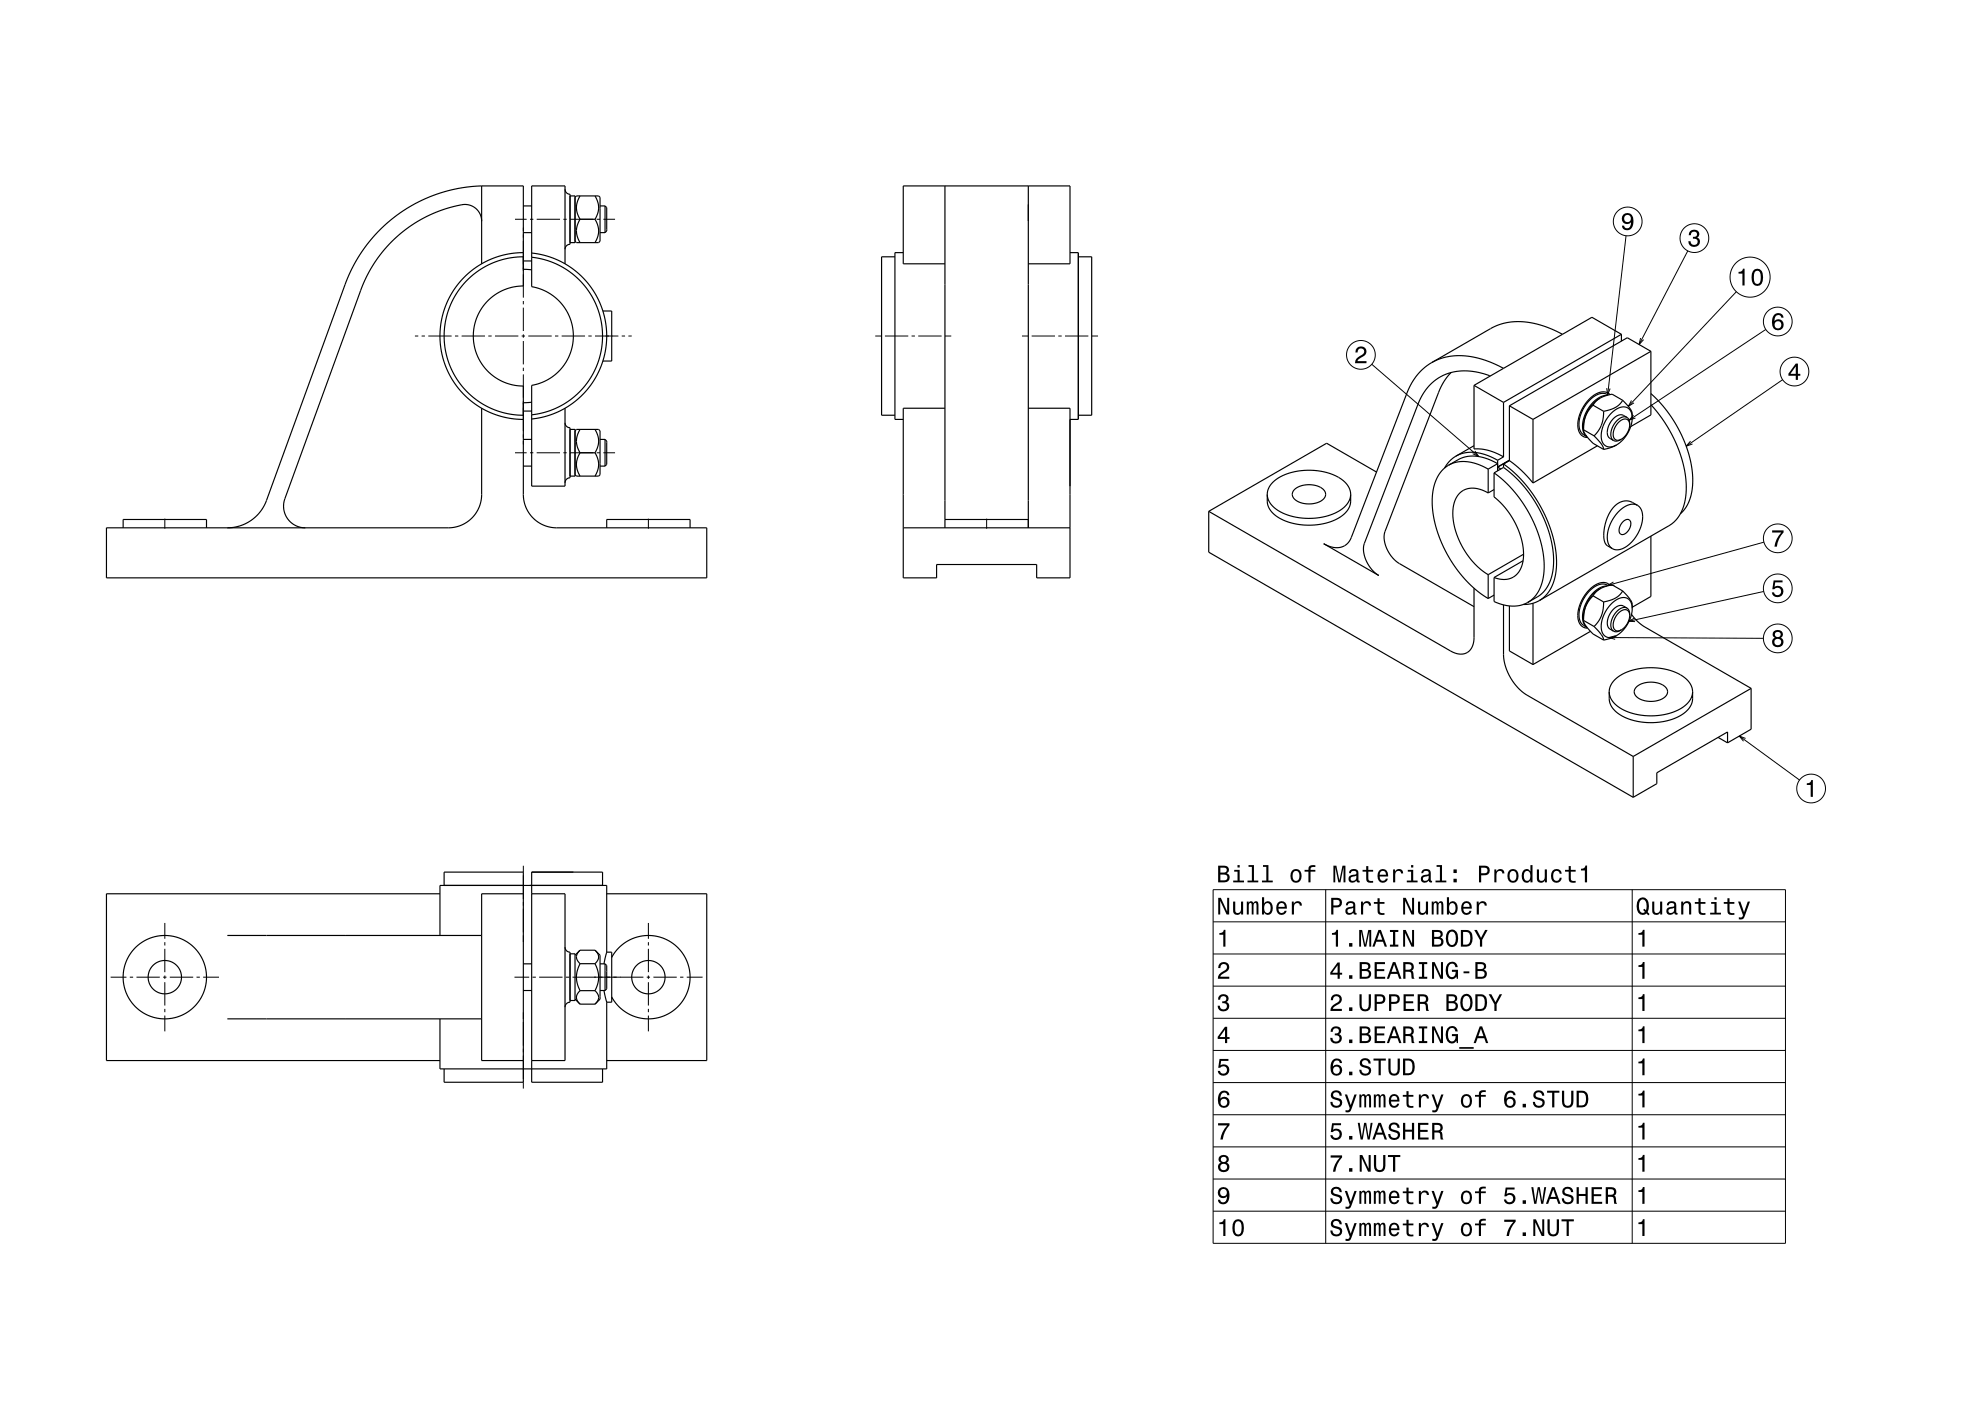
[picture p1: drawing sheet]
<svg xmlns="http://www.w3.org/2000/svg" width="594mm" height="420mm" viewBox="0 0 594 420" stroke-linecap="round" stroke-linejoin="round" font-family="sans-serif">
<g fill="none" stroke="#000" stroke-width=".35">
<path d="M144.4 55.7h12.5v30l-2.7 .3-2.9 .8-2.6 1.4-2.4 1.9-1.9 2.3-1.4 2.7-.8 2.8-.3 3 .4 3 .9 2.9 1.4 2.6 1.8 2.1 2.4 1.8 2.4 1.3 2.9 .9 2.8 .2v32.8l.4 2.5 1 2.2 1.3 1.9 1.9 1.6 2.3 1 2.2 .5h45.9v15h-180v-15h102.5l2-.2 2.1-.7 2.2-1.3 1.6-1.5 1.2-2.2 .8-2.4 .1-27.5M144.4 55.7l-5.2 .5-5.1 1.1-4.6 1.4-4.7 2.2-4.3 2.6-4.2 3.2-3.6 3.4-3.2 3.9-3.3 5.3-2.5 5.4-24.3 66.5-1.9 2.9-2.7 2.2-3.2 1.4-3.4 .5M144.4 55.7v23.4M169.4 56.7a1.5 1.5 0 0 0 1.5 1.5v15a1.5 1.5 0 0 0-1.5 1.5M170.9 58.7h1.5v14h-1.5M172.4 59.2l.4-.5h6.7l.4 .5v13.1l-.4 .4h-6.7l-.4-.4M173.9 58.7a6.2 6.2 0 0 0 0 7M178.4 58.7a6.2 6.2 0 0 1 0 7M283.3 55.7v102.5M308.3 55.7v102.5M144.4 66.3a5.2 5.2 0 0 0-7.4-4.6l-3.6 1-3.9 1.5-3.8 1.9-3.4 2.2-2.7 2.2-3.3 3.1-2.5 3.1-2.6 3.9-2.8 5.9-23 63a6.5 6.5 0 0 0 6.1 8.7M156.9 75.7l-4.7 .5-4.6 1.3-4.4 2.3-3.7 3-3.2 3.8-2.5 4.6-1.4 4.5-.5 4.8 .5 4.9 1.3 4.6 2.3 4.4 3.1 3.9 3.9 3.2 4.1 2.2 4.6 1.5 5.2 .5"/>
<path d="M156.9 77l-4.5 .4-4.5 1.4-4.2 2.2-3.5 2.8-2.8 3.5-2.3 4.1-1.4 4.3-.5 5 .4 4.7 1.3 4.3 2.2 4.2 2.9 3.5 3.8 3.2 4 2.1 4.5 1.3 4.6 .5M156.9 78.2h2.5M156.9 61.7h2.5M156.9 69.7h2.5M159.4 75.9l4.5 .8 4.4 1.8 4 2.5 3.1 2.9 2.7 3.6 2.1 4.2 1.2 4.1 .5 4.7-.4 4.7-1.3 4.6-2 4-2.8 3.8-3.3 3-3.9 2.4-4.6 1.8-4.2 .8M159.4 77.1l4.5 .9 3.7 1.5 3.6 2.3 3.2 2.8 2.7 3.6 1.9 3.8 1.2 4.1 .5 4.4-.4 4.5-1.2 4.3-1.9 3.8-2.7 3.6-3.2 2.9-3.8 2.4-3.9 1.5-4.2 .9M169.4 79.1v-23.4h-10v30.2l2.5 .7 2.3 1 2.1 1.4 2 1.9 1.4 2 1.2 2.5 .7 2.4 .3 2.7-.2 2.5-.6 2.7-1 2.3-1.6 2.2-1.7 1.8-2.2 1.6-2.5 1.2-2.7 .7v30.2h10v-23.3M173.9 65.7l-.2 .5a6.1 6.1 0 0 0 .2 6.5M173.9 65.7h4.5M178.4 65.7a6.2 6.2 0 0 1 0 7M179.9 61.7h1.5M179.9 69.7h1.5"/>
<path d="M181.4 61.7l.5 .5v7l-.5 .5M181.4 61.7v8M268.3 77h-4v47.5h4M270.8 75.7h-2.5v50h2.5M283.3 79.1h-12.5v-23.4h50v23.4h-12.5M320.8 75.7h2.5v50h-2.5M323.3 77h4v47.5h-4M156.9 80.7l2.5 .2M180.8 93.2h2.6v15h-2.6M429.3 108.7l-2.2 1.5-1.9 1.9-1.4 1.9-1.4 2.6-17.6 45.3-1.4 1.6-1.9 .7-2.2-.2-2.4-1 16.5 9.5-1.9-1.5-1.6-2.5-1-2.7 .1-2.4 16.2-42.3 1.1-2.4 1.6-2.3 2-2 2.2-1.5 2.7-1.1 2.8-.6 3.1 .1 3 .4 3.2 1M429.3 108.7l2.2-1 2.4-.7 2.6-.4 2.7 .1 2.8 .4 2.7 .7 3.3 1.2 2.8 1.4M435.1 111.7l-2.1 2.6-1.5 3-16.2 42-.3 2.3 .5 2 .8 1.8 1.3 1.8 1.3 1.3 23.1 13.4"/>
<path d="M442 115.5v19.1h2.1l2.2 .4 2.2 .8 2.3 1.2M442 115.5l8.8 5.1M468.5 100.2l-4.6-2.1-4.3-1.2-4.2-.5-4 .4-2.2 .7-1.9 .8-18 10.4M468.5 100.2l8.8-5.1 8.9 5.1M468.5 100.2l-26.5 15.3M479.8 119.4l-1.4 1.1-.7 1M479.8 119.4l1.8-.8 1.8-.4 3.2 1.8M479.8 119.4l-2.2 1.7-1.7 2.4-1 2.7-.1 2.6M482.2 118.4a4.6 4.6 0 0 0-5.7 1.7l-2.1 3.1-.6 1.8-.3 1.8a3.7 3.7 0 0 0 1.4 3.6l.9 .5a5.4 5.4 0 0 1-.6-6.4l1.3-2.4 1.7-2 2-1.2 1.6-.4M482.8 118.3a3.7 3.7 0 0 0-5.2 .4l-1.8 1.8-1.5 2.3-1 2.7-.2 2.5a3 3 0 0 0 2.9 3.2M486.2 100.2v2.1M486.2 100.2l-35.4 20.4"/>
<path d="M495 118l4 4.1 3.3 4.7 2.7 5.3 1.8 5.5 .8 5.5-.3 4.5-1.3 3.7-.9 1.4-1.2 1.3M495 105.3v19.1l-6 3.5M495 105.3l-35.3 20.4M495 105.3l-7.1-4.1-35.3 20.5M156.9 123.2h2.5M156.9 139.7h2.5M156.9 131.7h2.5M159.4 120.6l-2.5 .1M169.4 126.7a1.5 1.5 0 0 0 1.5 1.5v15a1.5 1.5 0 0 0-1.5 1.5M170.9 128.7h1.5v14h-1.5M172.4 129.2l.4-.5h6.7l.4 .5v13.1l-.4 .4h-6.7l-.4-.4M173.9 128.7a6.2 6.2 0 0 0 0 7"/>
<path d="M173.9 135.7l-.5 1.2a6 6 0 0 0 .5 5.8M173.9 135.7h4.5M178.4 135.7l.3 .5a6.1 6.1 0 0 1-.3 6.5M178.4 128.7a6.2 6.2 0 0 1 0 7M179.9 139.7h1.5M179.9 131.7h1.5M181.4 131.7l.5 .5v7l-.5 .5M181.4 131.7v8M283.3 122.4h-12.5v50.8h10v-4h30v4h10v-50.8h-12.5M434.4 139.5l4.3-2.4 1.8-.3h2.2l3.2 .7 3.2 1.5-2.9 1.6M434.4 139.5l2.3-1 3.2-.1 3.2 .8 3.1 1.4M434.4 139.5l-1.7 1.2-1.4 1.8-.9 2-.7 2.4-.3 2.9 .1 2.7 .4 2.9 .8 3.1 1.1 3.2 1.5 3.2 3.6 5.9 2.2 2.6 2.4 2.6 2.3 1.8 2.4 1.6"/>
<path d="M436.6 136.7l2.5-.9 3.1-.2 3.5 .8 3.4 1.6M436.6 136.7l-2 1.6-1.5 2M442 133.6l-5.4 3.1M449.1 138v3.2M450.8 139.1l2.4 1.8 2.5 2.4 4.3 5.4 3.4 6 1.3 3.2 1.1 3.4 .6 3.4 .3 3v2.6l-.5 2.8-.7 2.3-1.1 1.9-1.2 1.5-1.6 1.2M450.8 120.6v16.4M450.8 139.1v1M450.8 137l-1.7 1M452.6 138.1l3.7 3 3.4 3.7M452.6 121.7l7.1 4M452.6 138l-3.5 2 .9 .6M452.6 121.7v16.4"/>
<path d="M452.6 138.1l-1.8 1M459.7 125.7v19.1M474.8 128.8a7.5 7.5 0 0 0 2.9 4.1l3.1 1.8M474.8 128.8l3.2 1.9M477.7 121.5a9.3 9.3 0 0 0-2.9 7.3M477.7 121.5l3.1 1.8M478 130.7a7.7 7.7 0 0 1 2.8 4M479 133.7l-19.3 11.1M480.8 123.3a9.4 9.4 0 0 1-2.8 7.4M484.8 133.4l-1.5 .7-2.5 .6M486.2 131.7l-1.3 .5-1.1-.1M486.6 120a7.3 7.3 0 0 1-5.8 3.3"/>
<path d="M486.6 120l.6 .6a5.2 5.2 0 0 1 2.2 4.7M487.8 125.1a3.6 3.6 0 0 0-4 2.4 3.5 3.5 0 0 0 0 4.6M487.8 125.1l.7 .9 .2 1.4M487.8 125.1l-1-.6a3.6 3.6 0 0 0-4.1 2.5 3.4 3.4 0 0 0 .1 4.4l1 .7M488.7 127.4a1.58 1.58 0 0 0-1-1.7 1.58 1.58 0 0 0-1.9 .5 4.5 4.5 0 0 0-1.7 5.3l.9 .5 1.2-.3M488.7 127.4a5.5 5.5 0 0 1-2.5 4.3M489.4 125.3l-.3 2.3-1.1 2.4-1.7 2.1-1.5 1.3M489.4 125.3a2.86 2.86 0 0 0-1.4-3.1 2.86 2.86 0 0 0-3.3 .5l-1.6 1.2-1.2 1.5-1.1 2-.6 2.2a3.3 3.3 0 0 0 2.1 4.4l1.3-.1 1.2-.5M495 121.3l3.5 4.3 2.3 3.8 2.2 4.5 1.6 4.8 .9 4.6 .1 4.2-.6 3.6-1.3 3.1-1.3 1.9-1.8 1.4-39 22.5M36.9 158.2v-2.5h25v2.5M181.9 158.2v-2.5h25v2.5M270.8 158.2h50"/>
<path d="M283.3 155.7h25M362.4 153.3l72.7 41.9 1.7 .7 1.7 .2 1.4-.5 1.1-.9 .7-1.7 .3-1.9v-14.8M362.4 153.3v12.2l127.3 73.5M380 148.2v2.3l.3 1.4 .9 1.4 1.4 1.4 1.9 1.1 2.3 .9 2.8 .6 2.8 .1 2.7-.1 2.8-.6 2.5-.9 2-1.1 1.4-1.4 .9-1.5 .3-1.3v-2.3M380 148.2l.2 1.4 .8 1.4 1.2 1.3 1.4 1 1.9 .9 2.2 .7 4.7 .5 4.8-.5 2.2-.7 2-.9 1.4-1 1.2-1.3 .7-1.4 .3-1.4M380 148.2l.2-1.4 .7-1.3 1.1-1.2 1.6-1.2 1.9-.9 2.4-.7 4.7-.5 4.6 .5 2.2 .7 2 .9 1.5 1.1 1.1 1.2 .7 1.2 .3 1.6M388.1 146.8a6.9 6.9 0 0 1 9.1 .4 2.33 2.33 0 0 1-1.8 3.3 6.7 6.7 0 0 1-7.7-1.5 1.84 1.84 0 0 1 .4-2.2zM412.7 141.5l-14.9-8.6-35.4 20.4M446.2 147.8l-1.9-.9-2-.5h-1.9l-1.5 .6-1.4 1-1 1.5-.6 1.9-.3 2.3 .2 2.7 .6 2.5 1 2.7 1.3 2.7 1.6 2.5 1.9 2.2 1.9 1.8 2.1 1.5M446.2 140.6v7.2M448 141.8v7.2l3.5 3.5 2.9 4.4 1.8 4.7 .6 4.6-.2 2.3-.5 1.7-.7 1.3-1.1 1.1-1.4 .8-1.4 .3-1.6-.1-1.9-.5M448 141.8l4.4 3.8 4.1 5.1 3.5 6.1 2.1 5.9 .6 3.1 .3 3v2.6l-.4 2.5-.6 1.9-1 2.1-1.4 1.6-1.5 1.1"/>
<path d="M448 146.8l-1.8 1M450.8 140.1l2.6 2.1 2.3 2.3 2.4 2.7 2.1 3.1 1.8 3.3 1.5 3.1 1.1 3.2 .8 3.4 .4 3v3.1l-.4 2.8-.7 2.3-.9 1.7-1.4 1.6-4.3 2.8M450.8 140.1l-2.8 1.7M486.7 156.4a1.21 1.21 0 0 1 1.4-.7 1.21 1.21 0 0 1 .9 1.2 3.2 3.2 0 0 1-2.9 3.3 2.35 2.35 0 0 1 .3-3.5zM491 151.5a5.2 5.2 0 0 0-5.9 2.1l-1.5 2-.9 1.8-.6 2-.2 1.9a3.6 3.6 0 0 0 1.6 3.2M491 151.5a5.1 5.1 0 0 1 1.1 6l-.9 2.2-1.2 1.9-1.6 1.7-1.4 1a3.6 3.6 0 0 1-3.5 .2M491 151.5a4.7 4.7 0 0 0-5.1-1 10.7 10.7 0 0 0-5 9.2 3.8 3.8 0 0 0 1.1 3.9l1.5 .9M446.2 172.3v7.1M448 173.1v7.2l2.6 1 2.7 .4 2.4-.2 2.4-.9M448 178.4l-1.8 1M456.7 168.1l-8.7 5M456.8 166.2l-10.6 6.1"/>
<path d="M477.7 178.6a9.4 9.4 0 0 0-2.9 7.4M477.7 178.6l3.1 1.9M479.8 176.5l1.8-.8 1.8-.4 3.2 1.9M479.8 176.5l-1.4 1.1-.7 1M479.8 176.5l-2.2 1.8-1.7 2.4-.9 2.5-.2 2.8M482.2 175.6a4.6 4.6 0 0 0-5.7 1.7l-2.1 3-.6 1.8-.3 1.8a3.7 3.7 0 0 0 1.4 3.6l.9 .6a5.4 5.4 0 0 1-.6-6.5l1.6-2.8 2.3-2.2a4.6 4.6 0 0 1 2.7-.9M482.8 175.5a3.7 3.7 0 0 0-5.2 .4l-1.8 1.7-1.5 2.3-1 2.7-.2 2.3a3.1 3.1 0 0 0 2.9 3.4M486.6 177.2a7.5 7.5 0 0 1 2.8 4v1.3M486.6 177.2a7.3 7.3 0 0 1-5.8 3.3M495 160.7v18.1l-5.6 3.2M450.8 181.3l.2 16.6 .5 2 .9 2.3 2.3 3.5 1.6 1.6 1.5 1 31.9 18.5M452.6 181.7v13.4l7.1 4.1"/>
<path d="M459.7 180.9v18.3M461.6 180l-2.3 .9-2.5 .3M474.8 186a6 6 0 0 0 2.3 3.5l.6 .6 3.1 1.8M474.8 186l3.2 1.8M476.9 189.3l-17.2 9.9M478 187.8a7.9 7.9 0 0 1 2.8 4.1M480.8 180.5a9.3 9.3 0 0 1-2.8 7.3M484.8 190.5l-1.5 .7-2.5 .7M486.2 188.8l-1.3 .6-1.1-.2M487.8 182.3a3.6 3.6 0 0 0-4.1 2.5 3.4 3.4 0 0 0 .1 4.4M487.8 182.3l.7 .9 .2 1.3M487.8 182.3l-1-.6a3.6 3.6 0 0 0-4.1 2.5 3.4 3.4 0 0 0 .1 4.4l1 .6"/>
<path d="M488.7 184.5a1.58 1.58 0 0 0-1-1.7 1.58 1.58 0 0 0-1.9 .5 4.5 4.5 0 0 0-1.7 5.4l.9 .4 1.2-.3M488.7 184.5a5.5 5.5 0 0 1-2.5 4.3M489.2 184.2l1.9 2.2 1.9 1.5 32.1 18.5M489.4 182.5a2.86 2.86 0 0 0-1.4-3.1 2.86 2.86 0 0 0-3.4 .4l-1.5 1.3-1.4 1.7-.9 1.8-.6 2a3.4 3.4 0 0 0 2.1 4.5h1.1l1.4-.6M489.4 182.5l-.3 2.2-1.1 2.5-1.5 1.9-1.7 1.4M482.5 207.4v2.3l.4 1.4 .9 1.5 1.3 1.3 2 1.1 2.2 .9 2.9 .6 2.7 .1 2.7-.1 2.8-.6 2.6-.9 1.9-1.1 1.3-1.3 1-1.4 .3-1.5v-2.3M482.5 207.4l.3 1.4 .7 1.4 1.2 1.3 1.4 1 3.9 1.5 4.9 .6 4.9-.5 3.9-1.5 1.6-1.1 1.2-1.3 .8-1.4 .2-1.4M482.5 207.4l.3-1.4 .7-1.4 1-1.1 1.8-1.3 3.9-1.5 4.9-.5 4.6 .5 2.2 .7 2 .9 1.4 1 1.2 1.3 .8 1.4 .2 1.4M490.6 206a6.9 6.9 0 0 1 9.1 .4 2.33 2.33 0 0 1-1.7 3.3 6.7 6.7 0 0 1-7.8-1.5 1.84 1.84 0 0 1 .4-2.2zM525.1 206.4v12.2l-7.1 4.1M525.1 206.4l-35.4 20.4M489.7 226.8v12.2"/>
<path d="M515.2 221.1l2.8 1.6M518 222.7v-3.3l-21.2 12.3v3.2l-7.1 4.1M131.9 267.9h-100v50h100M133.2 265.4v-4h23.7v63h-23.7v-4M156.9 267.9h-12.5v50h12.5M159.4 267.9h10v50h-10M180.7 265.4v-4h-21.3v63h21.3v-4M181.9 267.9h30v50h-30M68.2 280.4h76.2M131.9 280.4v-15h50v20M156.9 296.9h2.5M156.9 288.9h2.5"/>
<path d="M169.4 283.9a1.5 1.5 0 0 0 1.5 1.5v15a1.5 1.5 0 0 0-1.5 1.5M170.9 285.9h1.5v14h-1.5M172.4 299.5l1.5 1.5M173.9 288.9a8.1 8.1 0 0 0 0 8.1M173.9 284.9a2.45 2.45 0 0 0 0 4M173.9 297a2.43 2.43 0 0 0 0 4M173.9 297h4.5M173.9 288.9h4.5M173.9 284.9h4.5M173.9 284.9l-1.5 1.5M178.4 288.9a8.1 8.1 0 0 1 0 8.1M178.4 297a2.43 2.43 0 0 1 0 4"/>
<path d="M178.4 284.9a2.43 2.43 0 0 1 0 4M178.4 284.9l1.5 1.5v13.1l-1.5 1.5M179.9 296.9h1.5M179.9 288.9h1.5M181.1 296.9l.8 3.5M181.4 288.9l.5 .5v7l-.5 .5M181.4 288.9v8M181.9 285.4l-.8 3.5M181.9 285.4h1.5v15h-1.5M183.4 287l1.1-1.6 1.5-1.7 1.5-1.2 2-1.1 1.9-.6 2-.3h2.2l2 .4 2.1 .7 1.8 1 1.5 1.3 1.3 1.4 1.1 1.7 .8 1.9 .5 1.9 .2 2.2-.2 2-.5 2.2-.9 1.8-1.1 1.7-1.3 1.4-1.6 1.3-2 1-1.9 .7-2.2 .3h-2l-1.9-.4-1.9-.6-2-1.1-1.6-1.3-1.3-1.4-1.1-1.7M68.2 305.4h76.2M173.9 301h4.5"/>
<path d="M181.9 300.4v20h-50v-15"/>
<circle cx="49.4" cy="292.9" r="5"/>
<circle cx="49.4" cy="292.9" r="12.5"/>
<circle cx="194.4" cy="292.9" r="5"/>
</g>
<g fill="none" stroke="#000" stroke-width=".3">
<path d="M154.4 65.7h3.5M156.9 68.2v1M156.9 70.2v1M156.9 72.2v7M158.9 65.7h1M160.9 65.7h7M168.9 65.7h1M170.9 65.7h7M178.9 65.7h1M180.9 65.7h3.5M487.6 70.7l-5.5 47.6M506.1 75.2l-14.6 28.1"/>
<path d="M156.9 80.2v1M156.9 82.2v7M156.9 90.2v1M156.9 92.2v7M520.6 87.5l-32.3 34.3M529.5 98.8l-41 27.2M124.4 100.7h1M126.4 100.7h1M128.4 100.7h7M136.4 100.7h1M138.4 100.7h7M146.4 100.7h1"/>
<path d="M148.4 100.7h7M156.4 100.7h1M156.9 100.2v1M156.9 102.2v7M156.9 110.2v1M156.9 112.2v7M158.4 100.7h7M166.4 100.7h1M168.4 100.7h7M176.4 100.7h1M178.4 100.7h7M186.4 100.7h1"/>
<path d="M188.4 100.7h1M262.4 100.7h1.9M265.3 100.7h7M273.3 100.7h1M275.3 100.7h7M283.3 100.7h1.9M306.4 100.7h1.9M309.3 100.7h7M317.3 100.7h1M319.3 100.7h7M327.3 100.7h1.9M411.3 109.2l32.1 27.7"/>
<path d="M481.8 116.4l.3 1.9 .7-1.8M491.9 101.3l-.4 2 1.3-1.5M534.5 113.8l-28.9 20M154.4 135.7h3.5M156.9 120.2v1M156.9 122.2v7M156.9 130.2v1M156.9 132.2v1M158.9 135.7h1M160.9 135.7h7M168.9 135.7h1M170.9 135.7h7"/>
<path d="M178.9 135.7h1M180.9 135.7h3.5M442.2 135.2l1.2 1.7-1.8-.9M489.2 120.1l-.9 1.7 1.7-1M489.8 124.5l-1.3 1.5 1.9-.7M506.9 132.2l-1.3 1.6 1.9-.7M49.4 155.5v3M194.4 155.5v3M295.8 155.5v3M483.8 174.5l-1.7 1h2M528.9 177.3l-40.6 9M528.9 162.5l-46.8 13"/>
<path d="M482.4 191.1l46.4 .3M484.3 190.6l-1.9 .5 1.9 .6M490.1 185.3l-1.8 1 2 .1M521.5 220.7l18.1 13.1M523.4 221.4l-1.9-.7 1.3 1.5M156.9 259.5v1.9M49.4 276.7v4.7M156.9 262.4v7M156.9 270.4v1M156.9 272.4v7M194.4 276.7v4.7M363.8 266.7h171.6v106h-171.6z"/>
<path d="M363.8 276.4h171.6M397.5 266.7v106M489.4 266.7v106M33.2 292.9h4.7M38.9 292.9h1M40.9 292.9h7M48.9 292.9h1M49.4 282.4v1M49.4 284.4v7M49.4 292.4v1M49.4 294.4v7M50.9 292.9h7"/>
<path d="M58.9 292.9h1M60.9 292.9h4.8M154.3 292.9h4.4M156.9 280.4v1.9M159.7 292.9h1M161.7 292.9h7M169.7 292.9h1M171.7 292.9h21.2M193.9 292.9h1M194.4 282.4v1M194.4 284.4v7M194.4 292.4v1"/>
<path d="M194.4 294.4v7M195.9 292.9h7M203.9 292.9h1M205.9 292.9h4.8M363.8 286h171.6M363.8 295.6h171.6M49.4 302.4v1M49.4 304.4v4.8M156.9 303.5v1.9M156.9 306.4v7M156.9 314.4v1M156.9 316.4v7"/>
<path d="M194.4 302.4v1M194.4 304.4v4.8M363.8 305.3h171.6M363.8 314.9h171.6M156.9 324.4v1.9M363.8 324.5h171.6M363.8 334.2h171.6M363.8 343.8h171.6M363.8 353.5h171.6M363.8 363.1h171.6"/>
<circle cx="488.1" cy="66.4" r="4.3"/>
<circle cx="508.1" cy="71.4" r="4.3"/>
<circle cx="524.8" cy="83.1" r="6"/>
<circle cx="533.1" cy="96.4" r="4.3"/>
<circle cx="408.1" cy="106.4" r="4.3"/>
<circle cx="538.1" cy="111.4" r="4.3"/>
<circle cx="533.1" cy="176.4" r="4.3"/>
<circle cx="533.1" cy="161.4" r="4.3"/>
<circle cx="533.1" cy="191.4" r="4.3"/>
<circle cx="543.1" cy="236.4" r="4.3"/>
</g>
<g fill="#000">
<path d="M486.8 64.3a1.64 1.64 0 0 0-.1 2.4 1.64 1.64 0 0 0 2.4-.1 1.47 1.47 0 0 1-1.2 1.8 .8 .8 0 0 1-.9-.8h-.7a1.68 1.68 0 0 0 1.8 1.4 1.68 1.68 0 0 0 1.6-1.6 2.52 2.52 0 0 0-1.7-3.5zM487 65.5a1.06 1.06 0 0 1 2.1 0 1.06 1.06 0 0 1-2.1 0z" fill-rule="evenodd"/>
<path d="M506.8 69.3a1.54 1.54 0 0 1 1.9-.3 1.54 1.54 0 0 1 .7 1.8l-.5 .4a1.51 1.51 0 0 1 .8 1.8 1.51 1.51 0 0 1-1.8 1 1.57 1.57 0 0 1-1.7-1.7h.7a1.01 1.01 0 0 0 1.4 1.1 1.01 1.01 0 0 0 .1-1.8h-.8v-.6a.88 .88 0 0 0 1.2-.4 .88 .88 0 0 0-.4-1.2 .88 .88 0 0 0-1.2 .3l-.2 .8h-.6z" fill-rule="evenodd"/>
<path d="M521.3 81.5v.5h1.2v3.6h.6v-5.1h-.5a1.1 1.1 0 0 1-1.3 1zM525.6 81.2a3.8 3.8 0 0 0 .6 4.4 1.62 1.62 0 0 0 2.3-1.3 3.3 3.3 0 0 0-.8-3.6l-.8-.2-.7 .2zM526.4 81.3h1a3.4 3.4 0 0 1 0 3.7h-1a3.4 3.4 0 0 1 0-3.7z" fill-rule="evenodd"/>
<path d="M532.1 94.3l-.7 1.2a2.5 2.5 0 0 0 1.7 3.5 1.65 1.65 0 0 0 1.7-2.2 1.65 1.65 0 0 0-2.8-.5 1.47 1.47 0 0 1 1.2-1.9 .83 .83 0 0 1 .9 .8h.7a1.59 1.59 0 0 0-1-1.3 1.59 1.59 0 0 0-1.7 .4zM532 97.4a1.06 1.06 0 0 1 2.1 0 1.06 1.06 0 0 1-2.1 0z" fill-rule="evenodd"/>
<path d="M406.9 104.3a1.68 1.68 0 0 1 2.7 .4 1.68 1.68 0 0 1-1.4 2.4l-.8 .6-.4 .6h2.7v.6h-3.4a2.58 2.58 0 0 1 2-2.5 1.02 1.02 0 0 0 .8-1.2 1.02 1.02 0 0 0-1.3-.8 1.02 1.02 0 0 0-.7 1.3h-.7z" fill-rule="evenodd"/>
<path d="M538.5 109l-2.2 3v.6h2.2v1.3h.6v-1.3h.7v-.5h-.7v-3.1zM538.5 109.8v2.3h-1.6z" fill-rule="evenodd"/>
<path d="M531.8 174h2.7v.6h-2.2l-.2 1.3a1.73 1.73 0 0 1 2.5 .8 1.73 1.73 0 0 1-1.2 2.4 1.73 1.73 0 0 1-2.1-1.5h.6a1.13 1.13 0 0 0 1.5 .7 1.13 1.13 0 0 0 .6-1.6 1.13 1.13 0 0 0-1.6-.4l-.4 .3h-.6z" fill-rule="evenodd"/>
<path d="M531.4 159h3.4v.6a7.5 7.5 0 0 0-2 4.3h-.7a7.4 7.4 0 0 1 2-4.2h-2.7z" fill-rule="evenodd"/>
<path d="M531.9 189.2a1.2 1.2 0 0 0 .3 2 1.58 1.58 0 0 0-.6 2.2 1.58 1.58 0 0 0 2.2 .5 1.47 1.47 0 0 0 1-1.3 1.47 1.47 0 0 0-.8-1.4 1.27 1.27 0 0 0 .5-1.6 1.27 1.27 0 0 0-1.4-.7zM532 192.5a1.05 1.05 0 0 1 2.1 0 1.05 1.05 0 0 1-2.1 0zM532.2 190.2a.85 .85 0 0 1 1.7 0 .85 .85 0 0 1-1.7 0z" fill-rule="evenodd"/>
<path d="M541.8 234.8a1.1 1.1 0 0 0 1.3-.9h.5v5h-.7v-3.6h-1.1z" fill-rule="evenodd"/>
<path d="M365.3 269.2v5h.6v-4.1l1.9 4.1h.8v-5h-.6v4.1l-1.9-4.1zM369.7 270.3v2.5a1.27 1.27 0 0 0 .9 1.4 1.27 1.27 0 0 0 1.5-.6v.6h.7v-3.9h-.7v2.2a.92 .92 0 0 1-.5 1.1 .92 .92 0 0 1-1.2-.4v-2.9zM373.9 270.3v3.9h.5v-2.6a.71 .71 0 0 1 .6-.9l.3 .4v3.1h.6v-3l.5-.5 .3 .2 .1 .5v2.8h.6v-2.7a.99 .99 0 0 0-.8-1.3l-.8 .5-.2-.4-.5-.1-.7 .5v-.4zM378.4 269v5.2h.6v-.6a1.32 1.32 0 0 0 1.5 .7 1.32 1.32 0 0 0 1-1.2 2.14 2.14 0 0 0-1.4-2.9l-.6 .1-.5 .6v-1.9zM379.3 271.1a.9 .9 0 0 1 1-.3 .9 .9 0 0 1 .6 .8 1.61 1.61 0 0 1-.9 2.1 1.69 1.69 0 0 1-.7-2.6zM383.1 270.7a2.2 2.2 0 0 0 1.1 3.6 1.51 1.51 0 0 0 1.6-1.3h-.6l-.3 .6-.6 .1a1.08 1.08 0 0 1-1-1.3h2.6a1.66 1.66 0 0 0-.7-1.9 1.66 1.66 0 0 0-2.1 .2zM383.6 271a.94 .94 0 0 1 1.1-.2 .94 .94 0 0 1 .5 1.1h-1.9zM387.4 270.3v3.9h.6v-2.3a.95 .95 0 0 1 .5-1.1 .95 .95 0 0 1 1.2 .4v.3h.7a1.28 1.28 0 0 0-1-1.3 1.28 1.28 0 0 0-1.5 .7v-.6z" fill-rule="evenodd"/>
<path d="M365.3 259.5v5h1.8a1.4 1.4 0 0 0 1.6-1 1.4 1.4 0 0 0-.9-1.7 1.22 1.22 0 0 0 .6-1.5 1.22 1.22 0 0 0-1.4-.8zM365.9 260.1h1.1a.76 .76 0 0 1 .8 .8 .76 .76 0 0 1-.9 .7h-1zM365.9 262.2h1.1a.87 .87 0 0 1 1 .8 .87 .87 0 0 1-.9 .9h-1.2zM370.1 260.8v.5h1v2.7h-1.3v.5h3.2v-.5h-1.3v-3.2zM371.1 259.3v.8h.6v-.8zM374.4 259.3v.6h1v4.1h-1.3v.5h3.2v-.5h-1.3v-4.7zM378.7 259.3v.6h1v4.1h-1.3v.5h3.2v-.5h-1.3v-4.7zM387.4 261.1a2.18 2.18 0 0 0 1.2 3.6 2.12 2.12 0 0 0 1.7-2.1 2.12 2.12 0 0 0-1.7-2.1l-.7 .2zM387.8 261.5a.96 .96 0 0 1 1.1-.4 .96 .96 0 0 1 .7 .8 1.59 1.59 0 0 1-1 2.2 1.68 1.68 0 0 1-.8-2.6zM391.2 260.8v.5h1.1v3.2h.7v-3.2h1.4v-.5h-1.4v-.5l.5-.4h.9v-.5a1.48 1.48 0 0 0-2.1 1v.4zM399.8 259.5v5h.6v-4.5l.9 4.5h.6l1-4.5v4.5h.5v-5h-.9l-.9 4.4-.9-4.4zM404.9 260.8l-.4 1h.6a.79 .79 0 0 1 .9-.8 .79 .79 0 0 1 .6 1.1l-.3 .1a1.62 1.62 0 0 0-2 1.3 1.04 1.04 0 0 0 1.2 1.1l.7-.1 .6-.5 .1 .5h.8v-.5h-.3l-.1-2.3a1.46 1.46 0 0 0-2.4-.9zM405.1 263l1.6-.5a1.1 1.1 0 0 1-.3 1.3 1.1 1.1 0 0 1-1.3 .1l-.1-.5zM409.7 259.6v1.2h-1.1v.5h1.1v2.6a1.5 1.5 0 0 0 2 .7v-.5a.97 .97 0 0 1-1.4-.5v-2.3h1.4v-.5h-1.4v-1.2zM413.5 261.1a2.2 2.2 0 0 0 1.1 3.6 1.51 1.51 0 0 0 1.6-1.3h-.7l-.3 .5-.5 .2a1.08 1.08 0 0 1-1-1.3h2.5a1.66 1.66 0 0 0-.7-2 1.66 1.66 0 0 0-2 .3zM414 261.4a.94 .94 0 0 1 1.1-.2 .94 .94 0 0 1 .5 1h-1.9zM417.7 260.6v3.9h.6v-2.2a.95 .95 0 0 1 .6-1.1 .95 .95 0 0 1 1.1 .3l.1 .3h.6a1.28 1.28 0 0 0-.9-1.3 1.28 1.28 0 0 0-1.5 .8v-.7zM422.1 260.8v.5h1v2.7h-1.3v.5h3.3v-.5h-1.3v-3.2zM423.1 259.3v.8h.7v-.8zM426.6 260.8l-.4 1h.6a.79 .79 0 0 1 .9-.8 .79 .79 0 0 1 .6 1.1l-.3 .1a1.62 1.62 0 0 0-2 1.3 1.04 1.04 0 0 0 1.2 1.1l.7-.1 .5-.5 .2 .5h.8v-.5h-.4v-2.3a1.46 1.46 0 0 0-2.4-.9zM426.8 263l1.6-.5a1.1 1.1 0 0 1-.3 1.3 1.1 1.1 0 0 1-1.3 .1l-.1-.5zM430.8 259.3v.6h1v4.1h-1.4v.5h3.3v-.5h-1.3v-4.7zM435.8 263.4v1.1h1v-1.1zM435.8 260.6v1.1h1v-1.1zM443.5 259.5v5h.6v-2.1a1.92 1.92 0 0 0 2.6-1.4 1.33 1.33 0 0 0-1.5-1.5zM444.1 260.1a1.61 1.61 0 0 1 1.9 .5 .86 .86 0 0 1-.1 .9 .86 .86 0 0 1-.9 .3h-.9zM448.1 260.6v3.9h.6v-2.2a.95 .95 0 0 1 .5-1.1 .95 .95 0 0 1 1.2 .3l.1 .3h.6a1.28 1.28 0 0 0-1-1.3 1.28 1.28 0 0 0-1.4 .8v-.7zM452.4 261.1a2.18 2.18 0 0 0 1.3 3.6 2.16 2.16 0 0 0 1.7-1.8 2.16 2.16 0 0 0-1-2.2h-1.4zM452.9 261.5a.96 .96 0 0 1 1-.4 .96 .96 0 0 1 .7 .8 1.59 1.59 0 0 1-.9 2.2 1.68 1.68 0 0 1-.8-2.6zM456.7 261.1a2.25 2.25 0 0 0 1.1 3.6l.6-.2 .5-.6v.6h.6v-5.2h-.6v1.9a1.27 1.27 0 0 0-2.2-.1zM457.2 261.5a.89 .89 0 0 1 1-.4 .89 .89 0 0 1 .6 .8 1.59 1.59 0 0 1-.9 2.2 1.7 1.7 0 0 1-.7-2.6zM460.8 260.6v2.6a1.27 1.27 0 0 0 .9 1.4 1.27 1.27 0 0 0 1.5-.7v.6h.6v-3.9h-.6v2.3a.92 .92 0 0 1-.6 1.1 .92 .92 0 0 1-1.1-.5v-2.9zM465.5 261.1a2.18 2.18 0 0 0 1.2 3.6 1.52 1.52 0 0 0 1.6-1.6h-.6a.95 .95 0 0 1-.9 1 .95 .95 0 0 1-1-.9 1.59 1.59 0 0 1 .9-2.1 .85 .85 0 0 1 .9 .8h.7a1.56 1.56 0 0 0-1.1-1.3 1.56 1.56 0 0 0-1.7 .5zM470.4 259.6v1.2h-1.1v.5h1.1v2.6a1.49 1.49 0 0 0 2.1 .7v-.5a.97 .97 0 0 1-1.5-.5v-2.3h1.5v-.5h-1.5v-1.2zM474.1 260.4v.6h1.1v3.5h.7v-5h-.5a1.1 1.1 0 0 1-1.3 .9z" fill-rule="evenodd"/>
<path d="M399.2 269.2v5h.6v-2.2a1.91 1.91 0 0 0 2.6-1.4 1.32 1.32 0 0 0-1.5-1.4zM399.8 269.8a1.61 1.61 0 0 1 1.8 .4 .86 .86 0 0 1 0 .9 .86 .86 0 0 1-.9 .3h-.9zM403.9 270.5l-.3 .9h.5a.79 .79 0 0 1 1-.7 .79 .79 0 0 1 .5 1.1h-.3a1.63 1.63 0 0 0-1.9 1.3 1.04 1.04 0 0 0 1.2 1.2l.6-.2 .6-.5 .2 .5 .8 .1v-.5l-.4-.1v-2.3a1.45 1.45 0 0 0-2.5-.8zM404.2 272.6l1.6-.4a1.1 1.1 0 0 1-.3 1.2 1.1 1.1 0 0 1-1.3 .2l-.2-.5zM408.1 270.3v3.9h.6v-2.3a.95 .95 0 0 1 .5-1.1 .95 .95 0 0 1 1.2 .4l.1 .3h.6a1.28 1.28 0 0 0-1-1.3 1.28 1.28 0 0 0-1.4 .7v-.6zM413 269.3v1.1h-1v.6h1l.1 2.5a1.5 1.5 0 0 0 2 .8v-.6a.98 .98 0 0 1-1.4-.5v-2.2h1.4v-.6h-1.4v-1.1zM420.7 269.2v5h.6v-4.1l1.9 4.1h.8v-5h-.6v4.1l-1.9-4.1zM425.2 270.3v2.5a1.27 1.27 0 0 0 .9 1.4 1.27 1.27 0 0 0 1.5-.6v.6h.6v-3.9h-.6v2.2a.92 .92 0 0 1-.6 1.1 .92 .92 0 0 1-1.1-.4l-.1-2.9zM429.3 270.3v3.9h.6v-2.6a.71 .71 0 0 1 .5-.9l.4 .4v3.1h.5l.1-3 .5-.5 .2 .2 .1 .5v2.8h.6v-2.7a.98 .98 0 0 0-.8-1.3l-.7 .5-.3-.4-.5-.1-.6 .5v-.4zM433.8 269v5.2h.7v-.6a1.32 1.32 0 0 0 1.4 .7 1.32 1.32 0 0 0 1.1-1.2 2.14 2.14 0 0 0-1.4-2.9l-.6 .1-.5 .6v-1.9zM434.7 271.1a.9 .9 0 0 1 1-.3 .9 .9 0 0 1 .7 .8 1.61 1.61 0 0 1-.9 2.1 1.69 1.69 0 0 1-.8-2.6zM438.6 270.7a2.2 2.2 0 0 0 1.1 3.6 1.51 1.51 0 0 0 1.5-1.3h-.6l-.3 .6-.5 .1a1.08 1.08 0 0 1-1-1.3h2.5a1.67 1.67 0 0 0-.7-1.9 1.67 1.67 0 0 0-2 .2zM439 271a.94 .94 0 0 1 1.2-.2 .94 .94 0 0 1 .5 1.1h-1.9zM442.8 270.3v3.9h.6v-2.3a.95 .95 0 0 1 .5-1.1 .95 .95 0 0 1 1.2 .4l.1 .3h.6a1.28 1.28 0 0 0-1-1.3 1.28 1.28 0 0 0-1.4 .7v-.6z" fill-rule="evenodd"/>
<path d="M491.2 269.7a3.6 3.6 0 0 0 .6 4.4l.8 .2 1.1-.5 .5 .6 .4-.4-.6-.6a3.1 3.1 0 0 0-1-4.3l-1.2 .1zM492.1 269.8l.5-.2a2.41 2.41 0 0 1 .9 3.3l-.4-.5-.4 .4 .5 .6a.91 .91 0 0 1-1.5-.2 3.2 3.2 0 0 1 .4-3.4zM495.4 270.3v2.5a1.27 1.27 0 0 0 .9 1.4 1.27 1.27 0 0 0 1.5-.6v.6h.6v-3.9h-.6v2.2a.92 .92 0 0 1-.6 1.1 .92 .92 0 0 1-1.1-.4l-.1-2.9zM500.2 270.5l-.4 .9h.6a.79 .79 0 0 1 .9-.7 .79 .79 0 0 1 .6 1.1h-.3a1.63 1.63 0 0 0-2 1.3 1.04 1.04 0 0 0 1.2 1.2l.7-.2 .6-.5 .1 .5 .8 .1v-.5l-.3-.1-.1-2.3a1.45 1.45 0 0 0-2.4-.8zM500.4 272.6l1.6-.4a1.1 1.1 0 0 1-.3 1.2 1.1 1.1 0 0 1-1.3 .2l-.1-.5zM504.1 270.3v3.9h.6v-2.3a.91 .91 0 0 1 .6-1.1 .91 .91 0 0 1 1.1 .5l.1 2.9h.6v-2.6a1.27 1.27 0 0 0-.9-1.4 1.27 1.27 0 0 0-1.5 .7v-.6zM509.3 269.3v1.1h-1.1v.6h1.1v2.5a1.5 1.5 0 0 0 2.1 .8v-.6a.98 .98 0 0 1-1.5-.5v-2.2h1.5v-.6h-1.5v-1.1zM513.1 270.4v.6h1v2.6h-1.3v.6h3.2v-.6h-1.3v-3.2zM514.1 269v.7h.6v-.7zM518 269.3v1.1h-1.1v.6h1.1v2.5a1.5 1.5 0 0 0 2 .8v-.6a.98 .98 0 0 1-1.4-.5v-2.2h1.4v-.6h-1.4v-1.1zM521.2 270.3l1.4 4.1-.3 .6h-.9v.6a1.27 1.27 0 0 0 1.8-.9l1.5-4.4h-.6l-1.2 3.2-1-3.2z" fill-rule="evenodd"/>
<path d="M365.7 288.9a1.68 1.68 0 0 1 2.8 .4 1.68 1.68 0 0 1-1.4 2.4l-.8 .5-.4 .6h2.7v.6h-3.4a2.59 2.59 0 0 1 2-2.4 1.02 1.02 0 0 0 .7-1.3 1.02 1.02 0 0 0-1.2-.7 1.02 1.02 0 0 0-.8 1.2h-.6z" fill-rule="evenodd"/>
<path d="M365.6 279.7a1.1 1.1 0 0 0 1.4-.9h.4v5h-.6v-3.6h-1.2z" fill-rule="evenodd"/>
<path d="M399.4 279.7v.5h1.2v3.6h.6v-5h-.5a1.1 1.1 0 0 1-1.3 .9zM404.5 282.7v1.1h1v-1.1zM407.6 278.8v5h.5v-4.5l.9 4.5h.7l.9-4.5v4.5h.6v-5h-.9l-.9 4.4-1-4.4zM413.3 278.8l-1.8 5h.7l.5-1.5h2l.5 1.5h.7l-1.8-5zM413.7 279.5l.8 2.2h-1.6zM416.8 278.8v.6h.9v3.8h-.9v.6h2.5v-.6h-.9v-3.8h.9v-.6zM420.7 278.8v5h.6v-4.1l1.9 4.1h.8v-5h-.6v4.1l-1.9-4.1zM429.4 278.8v5h1.9a1.4 1.4 0 0 0 1.5-1.1 1.4 1.4 0 0 0-.9-1.6 1.22 1.22 0 0 0 .7-1.5 1.22 1.22 0 0 0-1.4-.8zM430 279.4h1.1a.76 .76 0 0 1 .9 .8 .76 .76 0 0 1-1 .7h-1zM430 281.5h1.1a.87 .87 0 0 1 1 .8 .87 .87 0 0 1-.9 .9h-1.2zM434 279.3a3.6 3.6 0 0 0 .6 4.5 1.73 1.73 0 0 0 2.5-1.4 2.76 2.76 0 0 0-1.3-3.7l-1.2 .1zM434.9 279.4l.5-.1a1.65 1.65 0 0 1 1.1 2 1.63 1.63 0 0 1-1.1 2 1.62 1.62 0 0 1-1.2-2l.1-.9zM438 278.8v5h1.7a2.03 2.03 0 0 0 1.9-2.5 1.98 1.98 0 0 0-1.9-2.5zM438.7 279.4l1.5 .1a2.7 2.7 0 0 1 0 3.6l-1.5 .1zM442 278.8l1.8 3v2h.6v-2l1.7-3h-.8l-1.2 2.4-1.3-2.4z" fill-rule="evenodd"/>
<path d="M401.1 288.5l-2.2 3.1v.6h2.2v1.2h.6v-1.2h.7v-.6h-.7v-3.1zM401.1 289.4v2.2h-1.6zM404.5 292.4v1h1v-1zM407.7 288.4v5h1.9a1.4 1.4 0 0 0 1.5-1 1.4 1.4 0 0 0-.8-1.7 1.23 1.23 0 0 0 .6-1.5 1.23 1.23 0 0 0-1.4-.8zM408.4 289h1a.76 .76 0 0 1 .9 .8 .76 .76 0 0 1-1 .7h-.9zM408.4 291.1h1a.87 .87 0 0 1 1.1 .8 .87 .87 0 0 1-1 .9h-1.1zM412.2 288.4v5h3.1v-.6h-2.5v-1.7h2.3v-.6h-2.3v-1.5h2.5v-.6zM417.7 288.4l-1.9 5h.7l.5-1.4h2l.5 1.4h.7l-1.8-5zM418 289.1l.8 2.2h-1.5zM420.8 288.4v5h.6v-2.1a1.55 1.55 0 0 1 1.7 .4l.2 1.7h.8l-.4-2.1-.4-.3a1.38 1.38 0 0 0 .6-1.6 1.38 1.38 0 0 0-1.5-1zM421.4 289a1.55 1.55 0 0 1 1.8 .5 .86 .86 0 0 1-.1 .9 .86 .86 0 0 1-.9 .3h-.8zM425.4 288.4v.6h1v3.8h-1v.6h2.6v-.6h-1v-3.8h1v-.6zM429.4 288.4v5h.6v-4.1l1.9 4.1h.8v-5h-.6v4.1l-1.9-4.1zM434 289a3.5 3.5 0 0 0 .6 4.4 1.59 1.59 0 0 0 2.1-.6l.1 .6h.4v-2.7h-1.8v.6l1.1 .1a1.21 1.21 0 0 1-1.6 1.4 2.91 2.91 0 0 1 0-3.8 1.01 1.01 0 0 1 1.5 .9h.7a1.71 1.71 0 0 0-1.2-1.6 1.71 1.71 0 0 0-1.9 .7zM438.8 291.2v.6h1.8v-.6zM442.4 288.4v5h1.9a1.4 1.4 0 0 0 1.5-1 1.4 1.4 0 0 0-.8-1.7 1.23 1.23 0 0 0 .6-1.5 1.23 1.23 0 0 0-1.4-.8zM443.1 289h1a.75 .75 0 0 1 .9 .8 .75 .75 0 0 1-1 .7h-.9zM443.1 291.1h1a.87 .87 0 0 1 1.1 .8 .87 .87 0 0 1-1 .9h-1.1z" fill-rule="evenodd"/>
<path d="M491.3 279.7a1.1 1.1 0 0 0 1.3-.9h.5v5h-.6v-3.6h-1.2z" fill-rule="evenodd"/>
<path d="M491.3 289.4a1.1 1.1 0 0 0 1.3-1h.5v5h-.6v-3.5h-1.2z" fill-rule="evenodd"/>
<path d="M365.7 298.5a1.54 1.54 0 0 1 1.9-.3 1.54 1.54 0 0 1 .6 1.8l-.4 .4a1.51 1.51 0 0 1 .7 1.8 1.51 1.51 0 0 1-1.7 1 1.57 1.57 0 0 1-1.7-1.7h.7a1.01 1.01 0 0 0 1.4 1.1 1.01 1.01 0 0 0 .1-1.8h-.8v-.6a.88 .88 0 0 0 1.1-.4 .88 .88 0 0 0-.3-1.2 .88 .88 0 0 0-1.2 .3l-.2 .8h-.7z" fill-rule="evenodd"/>
<path d="M367.3 307.8l-2.2 3v.7h2.2v1.2h.7v-1.2h.7v-.6h-.7v-3.1zM367.3 308.7v2.2h-1.6z" fill-rule="evenodd"/>
<path d="M399.4 308.1l-.4 1.2h.6a.88 .88 0 0 1 .5-1.1 .88 .88 0 0 1 1.1 .4 .88 .88 0 0 1-.3 1.2h-.7v.6a1.03 1.03 0 0 1 1.4 .6 1.03 1.03 0 0 1-.7 1.3 1.03 1.03 0 0 1-1.3-.7l-.1-.5h-.6a1.68 1.68 0 0 0 2.1 1.7 1.68 1.68 0 0 0 .9-2.6l-.4-.2a1.29 1.29 0 0 0 .6-1.6 1.29 1.29 0 0 0-1.5-.7zM404.5 311.6v1.1h1v-1.1zM407.7 307.7v5h1.9a1.4 1.4 0 0 0 1.5-1 1.4 1.4 0 0 0-.8-1.7 1.23 1.23 0 0 0 .6-1.5 1.23 1.23 0 0 0-1.4-.8zM408.4 308.3h1a.76 .76 0 0 1 .9 .8 .76 .76 0 0 1-1 .7h-.9zM408.4 310.4h1a.87 .87 0 0 1 1.1 .8 .87 .87 0 0 1-1 .9h-1.1zM412.2 307.7v5h3.1v-.6h-2.5v-1.7h2.3v-.6h-2.3v-1.5h2.5v-.6zM417.7 307.7l-1.9 5h.7l.5-1.5h2l.5 1.5h.7l-1.8-5zM418 308.4l.8 2.2h-1.5zM420.8 307.7v5h.6v-2.1a1.55 1.55 0 0 1 1.7 .4l.2 1.7h.8l-.4-2.1-.4-.3a1.38 1.38 0 0 0 .6-1.7 1.38 1.38 0 0 0-1.5-.9zM421.4 308.3a1.55 1.55 0 0 1 1.8 .5 .86 .86 0 0 1-.1 .9 .86 .86 0 0 1-.9 .3h-.8zM425.4 307.7v.6h1v3.8h-1v.6h2.6v-.6h-1v-3.8h1v-.6zM429.4 307.7v5h.6v-4.1l1.9 4.1h.8v-5h-.6v4.1l-1.9-4.1zM434 308.3a3.5 3.5 0 0 0 .6 4.4 1.59 1.59 0 0 0 2.1-.7l.1 .7h.4v-2.7h-1.8v.6l1.1 .1a1.21 1.21 0 0 1-1.6 1.4 2.9 2.9 0 0 1 0-3.8 1.01 1.01 0 0 1 1.5 .9h.7a1.71 1.71 0 0 0-1.2-1.6 1.71 1.71 0 0 0-1.9 .7zM437.5 313.9v.5h4.4v-.5zM443.7 307.7l-1.8 5h.6l.6-1.5h1.9l.6 1.5h.6l-1.8-5zM444.1 308.4l.7 2.2h-1.5z" fill-rule="evenodd"/>
<path d="M399.5 298.5l-.3 .5-.2 .9h.7a1.01 1.01 0 0 1 .7-1.3 1.01 1.01 0 0 1 1.2 .8 1.01 1.01 0 0 1-.7 1.2 2.57 2.57 0 0 0-2 2.5h3.5v-.6h-2.8a3.2 3.2 0 0 1 2.2-1.7 1.62 1.62 0 0 0 .1-2.4 1.62 1.62 0 0 0-2.4 .1zM404.5 302v1.1h1v-1.1zM407.6 298.1v3.1a1.75 1.75 0 0 0 1.8 2 1.75 1.75 0 0 0 1.7-2v-3.1h-.7v3.1a1.1 1.1 0 0 1-1.1 1.4 1.1 1.1 0 0 1-1-1.4v-3.1zM412.2 298.1v5h.6v-2.1a1.91 1.91 0 0 0 2.6-1.5 1.33 1.33 0 0 0-1.5-1.4zM412.8 298.7a1.6 1.6 0 0 1 1.9 .4 .86 .86 0 0 1-.1 1 .86 .86 0 0 1-.9 .2h-.9zM416.5 298.1v5h.7v-2.1a1.91 1.91 0 0 0 2.5-1.5 1.32 1.32 0 0 0-1.5-1.4zM417.2 298.7a1.6 1.6 0 0 1 1.8 .4 .86 .86 0 0 1-.1 1 .86 .86 0 0 1-.9 .2h-.8zM420.9 298.1v5h3.1v-.6h-2.5v-1.7h2.2v-.6h-2.2v-1.5h2.5v-.6zM425.1 298.1v5h.7v-2.1a1.21 1.21 0 0 1 1.7 .7l.2 1.4h.7l-.4-2.1-.4-.4a1.38 1.38 0 0 0 .6-1.6 1.38 1.38 0 0 0-1.4-.9zM425.8 298.7a1.56 1.56 0 0 1 1.7 .4 .86 .86 0 0 1-.1 1 .86 .86 0 0 1-.9 .2h-.7zM433.7 298.1v5h1.9a1.4 1.4 0 0 0 1.5-1.1 1.4 1.4 0 0 0-.8-1.6 1.23 1.23 0 0 0 .6-1.5 1.23 1.23 0 0 0-1.4-.8zM434.4 298.7h1a.75 .75 0 0 1 .9 .7 .75 .75 0 0 1-.9 .7h-1zM434.4 300.8h1a.87 .87 0 0 1 1.1 .8 .87 .87 0 0 1-1 .9h-1.1zM438.4 298.6a3.6 3.6 0 0 0 .6 4.4 1.73 1.73 0 0 0 2.4-1.3 2.77 2.77 0 0 0-1.3-3.7l-1.2 .1zM439.2 298.7l.5-.2a2.43 2.43 0 0 1 .5 4l-.5 .1a1.61 1.61 0 0 1-1.1-2v-.9zM442.4 298.1v5h1.6a2.03 2.03 0 0 0 1.9-2.5 1.98 1.98 0 0 0-1.9-2.5zM443.1 298.7l1.4 .1a2.71 2.71 0 0 1 0 3.6l-1.4 .1zM446.4 298.1l1.7 3v2h.7v-2.1l1.6-2.9h-.7l-1.3 2.3-1.2-2.3z" fill-rule="evenodd"/>
<path d="M399.7 317.7a3.4 3.4 0 0 0 .3 4.6 1.66 1.66 0 0 0 2.1-.4 1.66 1.66 0 0 0-.2-2.2 1.66 1.66 0 0 0-2.2 0 1.46 1.46 0 0 1 1.1-1.8 .83 .83 0 0 1 .9 .8h.7a1.59 1.59 0 0 0-1-1.3 1.59 1.59 0 0 0-1.7 .3zM399.6 320.8a1.1 1.1 0 0 1 2.2 0 1.1 1.1 0 0 1-2.2 0zM404.5 321.3v1h1v-1zM408.1 317.6a1.38 1.38 0 0 0-.3 1.6 1.38 1.38 0 0 0 1.3 .8 1.1 1.1 0 0 1 1.3 1.4 1.19 1.19 0 0 1-1.3 .4 1.19 1.19 0 0 1-.9-1.1h-.6a1.73 1.73 0 0 0 2.1 1.8 1.73 1.73 0 0 0 1-2.6l-1.7-.6a.83 .83 0 0 1-.5-1.1 .83 .83 0 0 1 1.2-.3l.3 .2 .4 .7h.6a1.67 1.67 0 0 0-1-1.5 1.67 1.67 0 0 0-1.9 .3zM411.8 317.3v.7h1.6v4.3h.6v-4.3h1.5v-.7zM416.3 317.3v3.1a1.75 1.75 0 0 0 1.7 2.1 1.75 1.75 0 0 0 1.7-2.1v-3.1h-.6v3.2a1.1 1.1 0 0 1-1.1 1.4 1.1 1.1 0 0 1-1-1.4v-3.2zM420.7 317.3v5h1.7a2.03 2.03 0 0 0 1.8-2.5 1.97 1.97 0 0 0-1.8-2.5zM421.4 317.9l1.5 .2a2.7 2.7 0 0 1-.1 3.5l-1.4 .1z" fill-rule="evenodd"/>
<path d="M491.3 299a1.1 1.1 0 0 0 1.3-1h.5v5.1h-.6v-3.6h-1.2z" fill-rule="evenodd"/>
<path d="M491.3 308.6a1.1 1.1 0 0 0 1.3-.9h.5v5h-.6v-3.6h-1.2z" fill-rule="evenodd"/>
<path d="M365.7 317.5h2.6v.5h-2.1l-.2 1.4a1.73 1.73 0 0 1 2.5 .8 1.73 1.73 0 0 1-1.2 2.3 1.73 1.73 0 0 1-2.2-1.5h.7a1.12 1.12 0 0 0 1.5 .8 1.12 1.12 0 0 0 .6-1.6 1.12 1.12 0 0 0-1.6-.4l-.4 .3h-.6z" fill-rule="evenodd"/>
<path d="M366 327.4l-.7 1.2a2.5 2.5 0 0 0 1.7 3.5 1.65 1.65 0 0 0 1.6-2.2 1.65 1.65 0 0 0-2.7-.6 1.46 1.46 0 0 1 1.2-1.8 .83 .83 0 0 1 .9 .8h.7a1.59 1.59 0 0 0-1.1-1.3 1.59 1.59 0 0 0-1.6 .4zM365.9 330.5a1.07 1.07 0 0 1 2.1 0 1.07 1.07 0 0 1-2.1 0z" fill-rule="evenodd"/>
<path d="M399.5 327.3a1.38 1.38 0 0 0-.4 1.5 1.38 1.38 0 0 0 1.3 .9 1.1 1.1 0 0 1 1.3 1.3 1.19 1.19 0 0 1-1.3 .5 1.19 1.19 0 0 1-.9-1.2h-.6a1.73 1.73 0 0 0 2.1 1.9 1.73 1.73 0 0 0 1.1-2.6l-1.7-.6a.83 .83 0 0 1-.6-1.2 .83 .83 0 0 1 1.3-.3l.3 .2 .3 .8h.6a1.67 1.67 0 0 0-1-1.6 1.67 1.67 0 0 0-1.8 .4zM403.2 328.1l1.5 4.1-.3 .6h-.9v.6a1.27 1.27 0 0 0 1.7-.9l1.6-4.4h-.7l-1.1 3.2-1.1-3.2zM407.6 328.1v3.9h.6v-2.6l.3-.8h.4l.2 .3v3.1h.5l.1-3 .5-.5 .3 .2v.6v2.7h.6v-2.7a.98 .98 0 0 0-.7-1.3l-.8 .5-.3-.4-.4-.1-.7 .5v-.4zM411.9 328.1v3.9h.6l.1-3 .2-.4h.4l.2 .3v3.1h.6v-3l.5-.5 .3 .2 .1 .6v2.7h.5v-2.7a.99 .99 0 0 0-.7-1.3l-.8 .5-.3-.4-.4-.1-.7 .5v-.4zM416.9 328.5a2.2 2.2 0 0 0 1.1 3.6 1.51 1.51 0 0 0 1.6-1.2h-.7l-.3 .5-.5 .2a1.08 1.08 0 0 1-1-1.4h2.5a1.66 1.66 0 0 0-.7-1.9 1.66 1.66 0 0 0-2 .2zM417.4 328.8a.94 .94 0 0 1 1.1-.2 .94 .94 0 0 1 .5 1.1h-1.9zM421.7 327.1v1.1h-1.1v.6h1.1l.1 2.6a1.49 1.49 0 0 0 2 .7v-.6a.97 .97 0 0 1-1.4-.5v-2.2h1.4v-.6h-1.4v-1.1zM425.4 328.1v3.9h.7v-2.2a.95 .95 0 0 1 .5-1.1 .95 .95 0 0 1 1.2 .3v.3h.7a1.28 1.28 0 0 0-1-1.3 1.28 1.28 0 0 0-1.5 .8v-.7zM429.3 328.1l1.4 4.1-.3 .6h-.9v.6a1.27 1.27 0 0 0 1.8-.9l1.5-4.4h-.7l-1.1 3.2-1-3.2zM438.5 328.5a2.18 2.18 0 0 0 1.2 3.6 2.12 2.12 0 0 0 1.7-2 2.12 2.12 0 0 0-1.7-2.1l-.7 .1zM439 328.9a.96 .96 0 0 1 1-.3 .96 .96 0 0 1 .7 .8 1.58 1.58 0 0 1-1 2.2 1.67 1.67 0 0 1-.7-2.7zM442.3 328.2v.6h1.1v3.2h.7v-3.2h1.4v-.6h-1.4a.71 .71 0 0 1 .9-.8h.5v-.6a1.48 1.48 0 0 0-2.1 1.1v.3zM451.8 327.4a3.4 3.4 0 0 0 .2 4.6 1.66 1.66 0 0 0 2.2-.5 1.66 1.66 0 0 0-.3-2.2 1.66 1.66 0 0 0-2.2 0 1.46 1.46 0 0 1 1.2-1.8 .83 .83 0 0 1 .9 .8h.7a1.59 1.59 0 0 0-1.1-1.3 1.59 1.59 0 0 0-1.6 .4zM451.7 330.5a1.07 1.07 0 0 1 2.1 0 1.07 1.07 0 0 1-2.1 0zM456.6 330.9v1.1h1v-1.1zM460.2 327.3a1.38 1.38 0 0 0-.4 1.5 1.38 1.38 0 0 0 1.3 .9 1.1 1.1 0 0 1 1.3 1.3 1.19 1.19 0 0 1-1.3 .5 1.19 1.19 0 0 1-.8-1.2h-.7a1.73 1.73 0 0 0 2.1 1.9 1.73 1.73 0 0 0 1.1-2.6l-1.2-.5a1.01 1.01 0 0 1-1.2-.9 .99 .99 0 0 1 1.1-.7 .99 .99 0 0 1 .9 1h.7a1.67 1.67 0 0 0-1.1-1.6 1.67 1.67 0 0 0-1.8 .4zM463.9 327v.6h1.5v4.4h.7v-4.4h1.5v-.6zM468.4 327v3.1a1.75 1.75 0 0 0 1.7 2 1.75 1.75 0 0 0 1.7-2v-3.1h-.7v3.1a1.1 1.1 0 0 1-1 1.4 1.1 1.1 0 0 1-1.1-1.4v-3.1zM472.7 327v5h1.7a2.03 2.03 0 0 0 1.9-2.5 1.97 1.97 0 0 0-1.9-2.5zM473.4 327.6l1.5 .1a2.7 2.7 0 0 1 0 3.6l-1.5 .1z" fill-rule="evenodd"/>
<path d="M491.3 318.3a1.1 1.1 0 0 0 1.3-1h.5v5h-.6v-3.5h-1.2z" fill-rule="evenodd"/>
<path d="M491.3 327.9a1.1 1.1 0 0 0 1.3-1h.5v5.1h-.6v-3.6h-1.2z" fill-rule="evenodd"/>
<path d="M365.6 356.3a1.64 1.64 0 0 0 0 2.4 1.64 1.64 0 0 0 2.3-.1 1.47 1.47 0 0 1-1.1 1.9 .8 .8 0 0 1-.9-.8h-.7a1.69 1.69 0 0 0 1.8 1.3 1.69 1.69 0 0 0 1.5-1.6 2.52 2.52 0 0 0-1.6-3.5zM365.8 357.5a1.1 1.1 0 0 1 2.2 0 1.1 1.1 0 0 1-2.2 0z" fill-rule="evenodd"/>
<path d="M365.2 336.7h3.5v.6a7.5 7.5 0 0 0-2.1 4.3h-.7a7.4 7.4 0 0 1 2.1-4.2h-2.8z" fill-rule="evenodd"/>
<path d="M365.8 346.6a1.19 1.19 0 0 0 .2 2 1.58 1.58 0 0 0-.6 2.2 1.58 1.58 0 0 0 2.3 .5 1.47 1.47 0 0 0 .9-1.3 1.47 1.47 0 0 0-.8-1.4 1.26 1.26 0 0 0 .6-1.6 1.26 1.26 0 0 0-1.5-.8zM365.9 349.9a1.01 1.01 0 0 1 2 0 1.01 1.01 0 0 1-2 0zM366.1 347.6a.85 .85 0 0 1 1.6 0 .85 .85 0 0 1-1.6 0z" fill-rule="evenodd"/>
<path d="M399.4 336.7l-.4 2.7h.6a1.12 1.12 0 0 1 1.7-.3 1.12 1.12 0 0 1 0 1.7 1.12 1.12 0 0 1-1.6-.1l-.1-.4h-.7a1.73 1.73 0 0 0 2.1 1.5 1.73 1.73 0 0 0 1.2-2.3 1.73 1.73 0 0 0-2.5-.8l.2-1.4h2.2v-.6zM404.5 340.6v1h1v-1zM407.1 336.6l.9 5h.6l.7-4.3 .8 4.3h.6l.9-5h-.6l-.6 4.3-.7-4.3h-.7l-.7 4.3-.6-4.3zM413.3 336.6l-1.8 5h.7l.5-1.4h2l.5 1.4h.7l-1.8-5zM413.7 337.3l.8 2.2h-1.6zM416.8 336.9a1.38 1.38 0 0 0-.4 1.5 1.38 1.38 0 0 0 1.4 .9 1.1 1.1 0 0 1 1.3 1.3 1.19 1.19 0 0 1-1.4 .5 1.19 1.19 0 0 1-.8-1.1h-.7a1.73 1.73 0 0 0 2.2 1.8 1.73 1.73 0 0 0 1-2.6l-1.1-.4a1.01 1.01 0 0 1-1.2-.9 .99 .99 0 0 1 1.1-.8 .99 .99 0 0 1 .8 1h.7a1.67 1.67 0 0 0-1-1.6 1.67 1.67 0 0 0-1.9 .4zM420.7 336.6v5h.7v-2.3h2v2.3h.6v-5h-.6v2.1h-2v-2.1zM425.2 336.6v5h3.2v-.6h-2.5v-1.7h2.2v-.6h-2.2v-1.5h2.4v-.6zM429.4 336.6v5h.7v-2.1a1.21 1.21 0 0 1 1.8 .8l.1 1.3h.8l-.4-2.1-.4-.3a1.38 1.38 0 0 0 .5-1.6 1.38 1.38 0 0 0-1.4-1zM430.1 337.2a1.56 1.56 0 0 1 1.8 .5 .86 .86 0 0 1-.1 .9 .86 .86 0 0 1-.9 .3h-.8z" fill-rule="evenodd"/>
<path d="M399.5 356.2a1.38 1.38 0 0 0-.4 1.5 1.38 1.38 0 0 0 1.3 .9 1.1 1.1 0 0 1 1.3 1.3 1.19 1.19 0 0 1-1.3 .5 1.19 1.19 0 0 1-.9-1.1h-.6a1.73 1.73 0 0 0 2.1 1.8 1.73 1.73 0 0 0 1.1-2.6l-1.7-.6a.83 .83 0 0 1-.6-1.2 .83 .83 0 0 1 1.3-.3l.3 .2 .3 .8h.6a1.67 1.67 0 0 0-1-1.6 1.67 1.67 0 0 0-1.8 .4zM403.2 357l1.5 4.1-.3 .6h-.9v.6a1.27 1.27 0 0 0 1.7-.9l1.6-4.4h-.7l-1.1 3.2-1.1-3.2zM407.6 357v3.9h.6v-2.6a.71 .71 0 0 1 .5-.9l.4 .5v3h.5l.1-3 .5-.5 .3 .2v.6v2.7h.6v-2.7a.98 .98 0 0 0-.7-1.3l-.8 .6-.3-.5-.4-.1-.7 .5v-.4zM411.9 357v3.9h.6v-2.6a.71 .71 0 0 1 .6-.9l.3 .5v3h.6v-3l.5-.5 .3 .2 .1 .6v2.7h.5v-2.7a.99 .99 0 0 0-.7-1.3l-.8 .6-.3-.5-.4-.1-.7 .5v-.4zM416.9 357.4a2.2 2.2 0 0 0 1.1 3.6 1.51 1.51 0 0 0 1.6-1.2h-.7l-.3 .5-.5 .2a1.08 1.08 0 0 1-1-1.4h2.5a1.66 1.66 0 0 0-.7-1.9 1.66 1.66 0 0 0-2 .2zM417.4 357.8a.94 .94 0 0 1 1.1-.2 .94 .94 0 0 1 .5 1h-1.9zM421.7 356v1.2h-1.1v.5h1.1l.1 2.6a1.49 1.49 0 0 0 2 .7v-.5a.97 .97 0 0 1-1.4-.5v-2.3h1.4v-.5h-1.4v-1.2zM425.4 357v3.9h.7v-2.2a.95 .95 0 0 1 .5-1.1 .95 .95 0 0 1 1.2 .3v.3h.7a1.28 1.28 0 0 0-1-1.3 1.28 1.28 0 0 0-1.5 .8v-.7zM429.3 357l1.4 4.1-.3 .6h-.9v.6a1.27 1.27 0 0 0 1.8-.9l1.5-4.4h-.7l-1.1 3.2-1-3.2zM438.5 357.4a2.18 2.18 0 0 0 1.2 3.6 2.12 2.12 0 0 0 1.7-2 2.12 2.12 0 0 0-1.7-2.1l-.7 .1zM439 357.8a.96 .96 0 0 1 1-.3 .96 .96 0 0 1 .7 .8 1.59 1.59 0 0 1-1 2.2 1.68 1.68 0 0 1-.7-2.7zM442.3 357.2v.5h1.1v3.2h.7v-3.2h1.4v-.5h-1.4a.71 .71 0 0 1 .9-.9h.5v-.5a1.48 1.48 0 0 0-2.1 1v.4zM451.5 356l-.4 2.7h.6a1.12 1.12 0 0 1 1.6-.3 1.12 1.12 0 0 1 .1 1.7 1.12 1.12 0 0 1-1.7-.2l-.1-.3h-.7a1.73 1.73 0 0 0 2.2 1.5 1.73 1.73 0 0 0 1.2-2.3 1.73 1.73 0 0 0-2.5-.9l.2-1.3h2.2v-.6zM456.6 359.8v1.1h1v-1.1zM459.2 355.9l.8 5h.7l.7-4.3 .7 4.3h.6l.9-5h-.6l-.6 4.3-.7-4.3h-.6l-.7 4.3-.6-4.3zM465.4 355.9l-1.9 5h.7l.5-1.5h2l.6 1.5h.6l-1.8-5zM465.7 356.6l.8 2.2h-1.5zM468.9 356.2a1.38 1.38 0 0 0-.4 1.5 1.38 1.38 0 0 0 1.3 .9 1.1 1.1 0 0 1 1.3 1.3 1.19 1.19 0 0 1-1.3 .5 1.19 1.19 0 0 1-.9-1.1h-.6a1.73 1.73 0 0 0 2.1 1.8 1.73 1.73 0 0 0 1.1-2.6l-1.8-.6a.83 .83 0 0 1-.5-1.2 .83 .83 0 0 1 1.3-.3l.5 .6 .1 .4h.6a1.67 1.67 0 0 0-1-1.6 1.67 1.67 0 0 0-1.8 .4zM472.7 355.9v5h.7v-2.4h2v2.4h.7v-5h-.7v2h-2v-2zM477.2 355.9v5h3.2v-.6h-2.5v-1.7h2.2v-.6h-2.2v-1.5h2.4v-.6zM481.5 355.9v5h.6v-2.1a1.21 1.21 0 0 1 1.8 .8l.2 1.3h.7l-.4-2.1-.4-.3a1.38 1.38 0 0 0 .6-1.7 1.38 1.38 0 0 0-1.4-.9zM482.1 356.5a1.55 1.55 0 0 1 1.8 .4 .86 .86 0 0 1-.1 1 .86 .86 0 0 1-.9 .3h-.8z" fill-rule="evenodd"/>
<path d="M399 346.4v.6h2.7a7.4 7.4 0 0 0-2 4.3h.7a7.6 7.6 0 0 1 2-4.3v-.6zM404.5 350.2v1.1h1v-1.1zM407.7 346.3v5h.6v-4.1l1.9 4.1h.8v-5h-.6v4.1l-1.9-4.1zM412 346.3v3.1a1.75 1.75 0 0 0 1.7 2 1.75 1.75 0 0 0 1.7-2v-3.1h-.7v3.1a1.1 1.1 0 0 1-1 1.4 1.1 1.1 0 0 1-1.1-1.4v-3.1zM416.2 346.3v.6h1.5v4.4h.7v-4.4h1.5v-.6z" fill-rule="evenodd"/>
<path d="M491.3 337.6a1.1 1.1 0 0 0 1.3-1h.5v5h-.6v-3.5h-1.2z" fill-rule="evenodd"/>
<path d="M491.3 347.2a1.1 1.1 0 0 0 1.3-1h.5v5.1h-.6v-3.6h-1.2z" fill-rule="evenodd"/>
<path d="M365.6 366.5v.5h1.2v3.5h.6v-5h-.4a1.1 1.1 0 0 1-1.4 1zM370 366.2a3.8 3.8 0 0 0 .5 4.3 1.63 1.63 0 0 0 2.4-1.3 3.3 3.3 0 0 0-.9-3.5l-.7-.2-.8 .2zM370.8 366.2h.9a3.4 3.4 0 0 1 0 3.8h-.9a3.4 3.4 0 0 1 0-3.8z" fill-rule="evenodd"/>
<path d="M399.5 365.8a1.38 1.38 0 0 0-.4 1.6 1.38 1.38 0 0 0 1.3 .8 1.1 1.1 0 0 1 1.3 1.3 1.19 1.19 0 0 1-1.3 .5 1.19 1.19 0 0 1-.9-1.1h-.6a1.73 1.73 0 0 0 2.1 1.8 1.73 1.73 0 0 0 1.1-2.6l-1.7-.6a.83 .83 0 0 1-.6-1.1 .83 .83 0 0 1 1.3-.3l.3 .2 .3 .7h.6a1.67 1.67 0 0 0-1-1.6 1.67 1.67 0 0 0-1.8 .4zM403.2 366.7l1.5 4.1-.3 .6h-.9v.6a1.27 1.27 0 0 0 1.7-1l1.6-4.3h-.7l-1.1 3.2-1.1-3.2zM407.6 366.7v3.8h.6v-2.5a.71 .71 0 0 1 .5-.9l.4 .4v3h.5l.1-2.9 .5-.5 .3 .2v.5v2.7h.6v-2.6a.98 .98 0 0 0-.7-1.4l-.8 .6-.3-.4-.4-.2-.7 .6v-.4zM411.9 366.7v3.8h.6v-2.5a.71 .71 0 0 1 .6-.9l.3 .4v3h.6v-2.9l.5-.5 .3 .2 .1 .5v2.7h.5v-2.6a.99 .99 0 0 0-.7-1.4l-.8 .6-.3-.4-.4-.2-.7 .6v-.4zM416.9 367.1a2.2 2.2 0 0 0 1.1 3.6 1.51 1.51 0 0 0 1.6-1.3h-.7l-.3 .5-.5 .2a1.08 1.08 0 0 1-1-1.3h2.5a1.66 1.66 0 0 0-.7-2 1.66 1.66 0 0 0-2 .3zM417.4 367.4a.94 .94 0 0 1 1.1-.2 .94 .94 0 0 1 .5 1.1h-1.9zM421.7 365.7v1.1h-1.1v.5h1.1l.1 2.6a1.49 1.49 0 0 0 2 .7v-.5a.97 .97 0 0 1-1.4-.5v-2.3h1.4v-.5h-1.4v-1.1zM425.4 366.7v3.8h.7v-2.2a.95 .95 0 0 1 .5-1.1 .95 .95 0 0 1 1.2 .3v.4h.7a1.28 1.28 0 0 0-1-1.3 1.28 1.28 0 0 0-1.5 .7v-.6zM429.3 366.7l1.4 4.1-.3 .6h-.9v.6a1.27 1.27 0 0 0 1.8-1l1.5-4.3h-.7l-1.1 3.2-1-3.2zM438.5 367.1a2.18 2.18 0 0 0 1.2 3.6 2.12 2.12 0 0 0 1.7-2.1 2.12 2.12 0 0 0-1.7-2.1l-.7 .2zM439 367.5a.96 .96 0 0 1 1-.4 .96 .96 0 0 1 .7 .9 1.59 1.59 0 0 1-1 2.1 1.68 1.68 0 0 1-.7-2.6zM442.3 366.8v.5h1.1v3.2h.7v-3.2h1.4v-.5h-1.4a.71 .71 0 0 1 .9-.9h.5v-.5a1.48 1.48 0 0 0-2.1 1v.4zM451 365.6v.7h2.8a7.4 7.4 0 0 0-2.1 4.2h.8a7.5 7.5 0 0 1 2-4.3v-.6zM456.6 369.5v1h1v-1zM459.8 365.5v5h.6v-4.1l1.9 4.1h.7v-5h-.6v4.1l-1.9-4.1zM464 365.5v3.1a1.75 1.75 0 0 0 1.7 2.1 1.75 1.75 0 0 0 1.8-2.1v-3.1h-.7v3.2a1.1 1.1 0 0 1-1.1 1.4 1.1 1.1 0 0 1-1-1.4v-3.2zM468.2 365.5v.6h1.5v4.4h.7v-4.4h1.5v-.6z" fill-rule="evenodd"/>
<path d="M491.3 356.8a1.1 1.1 0 0 0 1.3-.9h.5v5h-.6v-3.6h-1.2z" fill-rule="evenodd"/>
<path d="M491.3 366.5a1.1 1.1 0 0 0 1.3-1h.5v5h-.6v-3.5h-1.2z" fill-rule="evenodd"/>
</g>
</svg>
